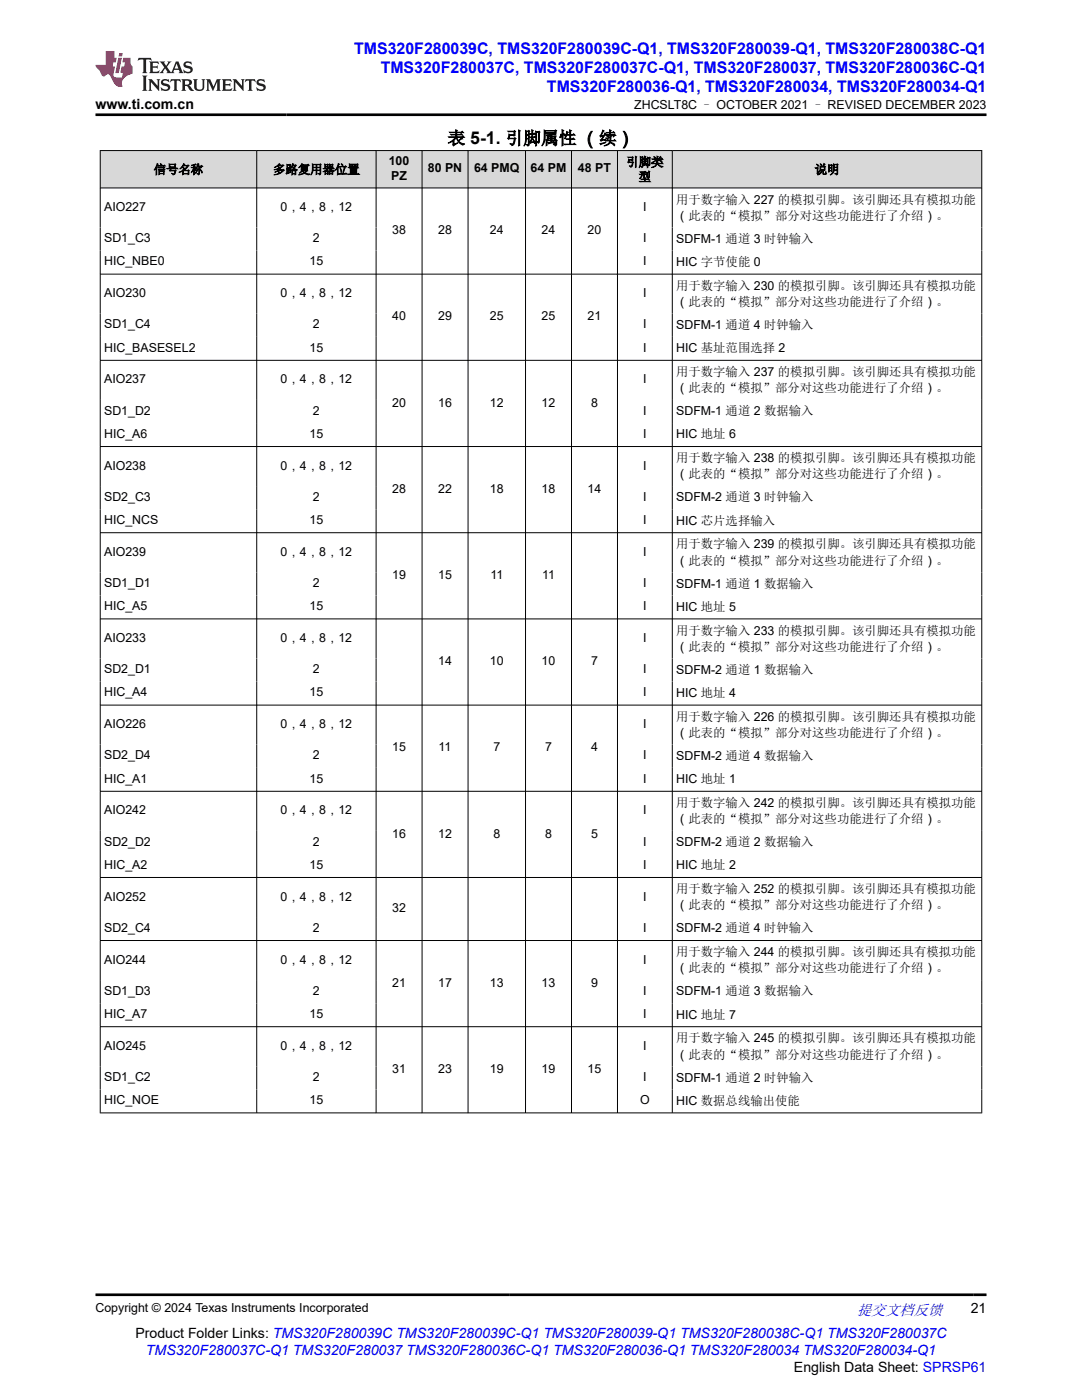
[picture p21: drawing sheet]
<svg xmlns="http://www.w3.org/2000/svg" width="216mm" height="279mm" viewBox="0 0 216 279" stroke-linecap="round" stroke-linejoin="round" font-family="sans-serif">
<defs><g id="words">
<text font-size="3.5" x="89.3" y="28.8">表 5-1. 引脚属性 （续）</text>
<g font-size="3.2" fill="#00f">
<text x="70.7" y="10.7">TMS320F280039C, TMS320F280039C-Q1, TMS320F280039-Q1, TMS320F280038C-Q1</text>
<text x="76" y="14.5">TMS320F280037C, TMS320F280037C-Q1, TMS320F280037, TMS320F280036C-Q1</text>
<text x="109.1" y="18.3">TMS320F280036-Q1, TMS320F280034, TMS320F280034-Q1</text>
</g>
<text font-size="3" fill="#00f" x="171" y="262.4">提交文档反馈</text>
<g font-size="2.8">
<text x="19.1" y="21.7">www.ti.com.cn</text>
<text x="193.7" y="262.1">21</text>
<text x="27" y="266.9">Product Folder Links: TMS320F280039C TMS320F280039C-Q1 TMS320F280039-Q1 TMS320F280038C-Q1 TMS320F280037C</text>
<text x="158.4" y="273.7">English Data Sheet: SPRSP61</text>
</g>
<text font-size="2.8" fill="#00f" x="29.1" y="270.3">TMS320F280037C-Q1 TMS320F280037 TMS320F280036C-Q1 TMS320F280036-Q1 TMS320F280034 TMS320F280034-Q1</text>
<g font-size="2.5">
<text x="126.5" y="21.8">ZHCSLT8C – OCTOBER 2021 – REVISED DECEMBER 2023</text>
<text x="30.7" y="34.7">信号名称</text>
<text x="54.5" y="34.7">多路复用器位置</text>
<text x="77.6" y="32.9">100</text>
<text x="78.1" y="35.9">PZ</text>
<text x="85.4" y="34.4">80 PN</text>
<text x="94.6" y="34.4">64 PMQ</text>
<text x="105.9" y="34.4">64 PM</text>
<text x="115.3" y="34.4">48 PT</text>
<text x="125" y="33.2">引脚类</text>
<text x="162.6" y="34.7">说明</text>
<text x="127.4" y="36.1">型</text>
<text x="134.9" y="40.6">用于数字输入 227 的模拟引脚。该引脚还具有模拟功能</text>
<text x="20.8" y="42.1">AIO227</text>
<text x="56" y="42.1">0，4，8，12</text>
<text x="78.3" y="46.8">38</text>
<text x="87.4" y="46.8">28</text>
<text x="97.8" y="46.8">24</text>
<text x="108.1" y="46.8">24</text>
<text x="117.2" y="46.8">20</text>
<text x="128.3" y="42.1">I</text>
<text x="134.9" y="43.9">（此表的“模拟”部分对这些功能进行了介绍）。</text>
<text x="20.8" y="48.4">SD1_C3</text>
<text x="20.8" y="53">HIC_NBE0</text>
<text x="61.8" y="53">15</text>
<text x="62.4" y="48.4">2</text>
<text x="128.3" y="48.4">I</text>
<text x="128.3" y="53">I</text>
<text x="134.9" y="48.5">SDFM-1 通道 3 时钟输入</text>
<text x="134.9" y="53.1">HIC 字节使能 0</text>
<text x="20.8" y="59.3">AIO230</text>
<text x="56" y="59.3">0，4，8，12</text>
<text x="128.3" y="59.3">I</text>
<text x="134.9" y="57.8">用于数字输入 230 的模拟引脚。该引脚还具有模拟功能</text>
<text x="20.8" y="65.6">SD1_C4</text>
<text x="62.4" y="65.6">2</text>
<text x="78.3" y="64">40</text>
<text x="87.4" y="64">29</text>
<text x="97.8" y="64">25</text>
<text x="108.1" y="64">25</text>
<text x="117.2" y="64">21</text>
<text x="128.3" y="65.6">I</text>
<text x="134.9" y="61.1">（此表的“模拟”部分对这些功能进行了介绍）。</text>
<text x="134.9" y="65.7">SDFM-1 通道 4 时钟输入</text>
<text x="20.8" y="70.2">HIC_BASESEL2</text>
<text x="61.8" y="70.2">15</text>
<text x="128.3" y="70.2">I</text>
<text x="134.9" y="70.3">HIC 基址范围选择 2</text>
<text x="20.8" y="76.5">AIO237</text>
<text x="56" y="76.5">0，4，8，12</text>
<text x="128.3" y="76.5">I</text>
<text x="134.9" y="75">用于数字输入 237 的模拟引脚。该引脚还具有模拟功能</text>
<text x="20.8" y="82.8">SD1_D2</text>
<text x="62.4" y="82.8">2</text>
<text x="78.3" y="81.2">20</text>
<text x="87.4" y="81.2">16</text>
<text x="97.8" y="81.2">12</text>
<text x="108.1" y="81.2">12</text>
<text x="117.9" y="81.2">8</text>
<text x="128.3" y="82.8">I</text>
<text x="134.9" y="78.3">（此表的“模拟”部分对这些功能进行了介绍）。</text>
<text x="134.9" y="82.9">SDFM-1 通道 2 数据输入</text>
<text x="20.8" y="87.4">HIC_A6</text>
<text x="61.8" y="87.4">15</text>
<text x="128.3" y="87.4">I</text>
<text x="134.9" y="87.5">HIC 地址 6</text>
<text x="20.8" y="93.7">AIO238</text>
<text x="56" y="93.7">0，4，8，12</text>
<text x="128.3" y="93.7">I</text>
<text x="134.9" y="92.3">用于数字输入 238 的模拟引脚。该引脚还具有模拟功能</text>
<text x="134.9" y="95.5">（此表的“模拟”部分对这些功能进行了介绍）。</text>
<text x="20.8" y="100">SD2_C3</text>
<text x="62.4" y="100">2</text>
<text x="78.3" y="98.4">28</text>
<text x="87.4" y="98.4">22</text>
<text x="97.8" y="98.4">18</text>
<text x="108.1" y="98.4">18</text>
<text x="117.2" y="98.4">14</text>
<text x="128.3" y="100">I</text>
<text x="134.9" y="100.1">SDFM-2 通道 3 时钟输入</text>
<text x="20.8" y="104.6">HIC_NCS</text>
<text x="61.8" y="104.6">15</text>
<text x="128.3" y="104.6">I</text>
<text x="134.9" y="104.7">HIC 芯片选择输入</text>
<text x="20.8" y="110.9">AIO239</text>
<text x="56" y="110.9">0，4，8，12</text>
<text x="128.3" y="110.9">I</text>
<text x="134.9" y="109.5">用于数字输入 239 的模拟引脚。该引脚还具有模拟功能</text>
<text x="134.9" y="112.7">（此表的“模拟”部分对这些功能进行了介绍）。</text>
<text x="20.8" y="117.2">SD1_D1</text>
<text x="62.4" y="117.2">2</text>
<text x="78.3" y="115.6">19</text>
<text x="87.4" y="115.6">15</text>
<text x="97.8" y="115.6">11</text>
<text x="108.2" y="115.6">11</text>
<text x="128.3" y="117.2">I</text>
<text x="134.9" y="117.3">SDFM-1 通道 1 数据输入</text>
<text x="20.8" y="121.8">HIC_A5</text>
<text x="61.8" y="121.8">15</text>
<text x="128.3" y="121.8">I</text>
<text x="134.9" y="121.9">HIC 地址 5</text>
<text x="20.8" y="128.1">AIO233</text>
<text x="56" y="128.1">0，4，8，12</text>
<text x="128.3" y="128.1">I</text>
<text x="134.9" y="126.7">用于数字输入 233 的模拟引脚。该引脚还具有模拟功能</text>
<text x="134.9" y="129.9">（此表的“模拟”部分对这些功能进行了介绍）。</text>
<text x="20.8" y="134.4">SD2_D1</text>
<text x="62.4" y="134.4">2</text>
<text x="87.4" y="132.8">14</text>
<text x="97.8" y="132.8">10</text>
<text x="108.1" y="132.8">10</text>
<text x="117.9" y="132.8">7</text>
<text x="128.3" y="134.4">I</text>
<text x="134.9" y="134.5">SDFM-2 通道 1 数据输入</text>
<text x="20.8" y="139">HIC_A4</text>
<text x="61.8" y="139">15</text>
<text x="128.3" y="139">I</text>
<text x="134.9" y="139.1">HIC 地址 4</text>
<text x="134.9" y="143.9">用于数字输入 226 的模拟引脚。该引脚还具有模拟功能</text>
<text x="20.8" y="145.3">AIO226</text>
<text x="56" y="145.3">0，4，8，12</text>
<text x="78.3" y="150">15</text>
<text x="87.5" y="150">11</text>
<text x="98.4" y="150">7</text>
<text x="108.8" y="150">7</text>
<text x="117.9" y="150">4</text>
<text x="128.3" y="145.3">I</text>
<text x="134.9" y="147.1">（此表的“模拟”部分对这些功能进行了介绍）。</text>
<text x="20.8" y="151.6">SD2_D4</text>
<text x="62.4" y="151.6">2</text>
<text x="128.3" y="151.6">I</text>
<text x="134.9" y="151.7">SDFM-2 通道 4 数据输入</text>
<text x="20.8" y="156.2">HIC_A1</text>
<text x="61.8" y="156.2">15</text>
<text x="128.3" y="156.2">I</text>
<text x="134.9" y="156.3">HIC 地址 1</text>
<text x="134.9" y="161.1">用于数字输入 242 的模拟引脚。该引脚还具有模拟功能</text>
<text x="20.8" y="162.5">AIO242</text>
<text x="56" y="162.5">0，4，8，12</text>
<text x="78.3" y="167.2">16</text>
<text x="87.4" y="167.2">12</text>
<text x="98.4" y="167.2">8</text>
<text x="108.8" y="167.2">8</text>
<text x="117.9" y="167.2">5</text>
<text x="128.3" y="162.5">I</text>
<text x="134.9" y="164.3">（此表的“模拟”部分对这些功能进行了介绍）。</text>
<text x="20.8" y="168.8">SD2_D2</text>
<text x="20.8" y="173.4">HIC_A2</text>
<text x="61.8" y="173.4">15</text>
<text x="62.4" y="168.8">2</text>
<text x="128.3" y="168.8">I</text>
<text x="128.3" y="173.4">I</text>
<text x="134.9" y="168.9">SDFM-2 通道 2 数据输入</text>
<text x="134.9" y="173.5">HIC 地址 2</text>
<text x="20.8" y="179.7">AIO252</text>
<text x="56" y="179.7">0，4，8，12</text>
<text x="128.3" y="179.7">I</text>
<text x="134.9" y="178.3">用于数字输入 252 的模拟引脚。该引脚还具有模拟功能</text>
<text x="20.8" y="186">SD2_C4</text>
<text x="62.4" y="186">2</text>
<text x="78.3" y="182">32</text>
<text x="128.3" y="186">I</text>
<text x="134.9" y="181.5">（此表的“模拟”部分对这些功能进行了介绍）。</text>
<text x="134.9" y="186.1">SDFM-2 通道 4 时钟输入</text>
<text x="134.9" y="190.8">用于数字输入 244 的模拟引脚。该引脚还具有模拟功能</text>
<text x="20.8" y="192.3">AIO244</text>
<text x="56" y="192.3">0，4，8，12</text>
<text x="78.3" y="196.9">21</text>
<text x="87.4" y="196.9">17</text>
<text x="97.8" y="196.9">13</text>
<text x="108.1" y="196.9">13</text>
<text x="117.9" y="196.9">9</text>
<text x="128.3" y="192.3">I</text>
<text x="134.9" y="194">（此表的“模拟”部分对这些功能进行了介绍）。</text>
<text x="20.8" y="198.5">SD1_D3</text>
<text x="20.8" y="203.2">HIC_A7</text>
<text x="61.8" y="203.2">15</text>
<text x="62.4" y="198.5">2</text>
<text x="128.3" y="198.5">I</text>
<text x="128.3" y="203.2">I</text>
<text x="134.9" y="198.7">SDFM-1 通道 3 数据输入</text>
<text x="134.9" y="203.3">HIC 地址 7</text>
<text x="20.8" y="209.5">AIO245</text>
<text x="56" y="209.5">0，4，8，12</text>
<text x="128.3" y="209.5">I</text>
<text x="134.9" y="208">用于数字输入 245 的模拟引脚。该引脚还具有模拟功能</text>
<text x="20.8" y="215.7">SD1_C2</text>
<text x="62.4" y="215.7">2</text>
<text x="78.3" y="214.1">31</text>
<text x="87.4" y="214.1">23</text>
<text x="97.8" y="214.1">19</text>
<text x="108.1" y="214.1">19</text>
<text x="117.2" y="214.1">15</text>
<text x="128.3" y="215.7">I</text>
<text x="134.9" y="211.2">（此表的“模拟”部分对这些功能进行了介绍）。</text>
<text x="134.9" y="215.9">SDFM-1 通道 2 时钟输入</text>
<text x="20.8" y="220.4">HIC_NOE</text>
<text x="61.8" y="220.4">15</text>
<text x="127.7" y="220.4">O</text>
<text x="134.9" y="220.5">HIC 数据总线输出使能</text>
<text x="19.1" y="261.8">Copyright © 2024 Texas Instruments Incorporated</text>
</g>
</g></defs>
<g fill="#d8d8d8">
<path d="M20 30h175.9v7.5h-175.9z" fill-rule="evenodd"/>
<path d="M20.1 30.1h31.1v7.3h-31.1z" fill-rule="evenodd"/>
<path d="M51.3 30.1h23.7v7.3h-23.7z" fill-rule="evenodd"/>
<path d="M75.1 30.1h9.1v7.3h-9.1z" fill-rule="evenodd"/>
<path d="M84.3 30.1h9v7.3h-9z" fill-rule="evenodd"/>
<path d="M93.5 30.1h11.3v7.3h-11.3z" fill-rule="evenodd"/>
<path d="M104.9 30.1h9.1v7.3h-9.1z" fill-rule="evenodd"/>
<path d="M114.1 30.1h9v7.3h-9z" fill-rule="evenodd"/>
<path d="M123.3 30.1h10.8v7.3h-10.8z" fill-rule="evenodd"/>
<path d="M134.2 30.1h61.6v7.3h-61.6z" fill-rule="evenodd"/>
</g>
<g fill="none" stroke="#000" stroke-width=".2">
<path d="M19.9 30h176.1M19.9 37.5h176.1M20 30v192.2M51.2 30v192.2M75 30v192.2M84.2 30v192.2M93.4 30v192.2M104.9 30v192.2M114 30v192.2M123.2 30v192.2M134.1 30v192.2M195.9 30v192.2"/>
<path d="M19.9 54.7h176.1M19.9 71.9h176.1M19.9 89.1h176.1M19.9 106.3h176.1M19.9 123.5h176.1M19.9 140.7h176.1M19.9 157.9h176.1M19.9 175.1h176.1M19.9 187.7h176.1M19.9 204.9h176.1M19.9 222.1h176.1"/>
</g>
<path d="M27.7 11.6l-.2 .5 .5-.2h.6v.1v2.2l-.2 .4h1l-.2-.4v-2.2v-.1h.5l.5 .2-.1-.5zM29.8 12.3l.2 .4v1.5l-.2 .4h1.9l.1-.6a1.08 1.08 0 0 1-1.3 .2v-.7h.6l.4 .2v-.7l-.4 .2h-.6v-.5l.2-.2a1 1 0 0 1 1 .3l-.1-.5zM31.8 12.3l1 1.1-1 1.2h.9l-.2-.2 .4-.8 .5 .8-.2 .2h1.6l-.2-.2 .1-.5h1l.1 .5-.1 .2h.9l-.2-.3-.8-2h-.5l-1 2.2-.8-1.1 .9-1.1h-.8l.2 .2-.5 .6-.3-.6 .1-.2zM35.2 12.7l.4 1h-.8zM36.8 12.4a.65 .65 0 0 0-.2 .7 .65 .65 0 0 0 .6 .5l.7 .1 .1 .3a.79 .79 0 0 1-.7 .4 .79 .79 0 0 1-.7-.5l.1 .7 .2-.1a.93 .93 0 0 0 1.1 .1 .93 .93 0 0 0 .4-1 1.46 1.46 0 0 0-1.2-.6l-.1-.3a1.09 1.09 0 0 1 1.2 .2l-.2-.6-.1 .1-.6-.2zM28.4 15.1l.2 .4v2.2l-.2 .4h1l-.2-.4v-2.2l.2-.4zM29.6 15.8l.2 .4v1.5l-.2 .4h.8l-.3-.4v-1.3l1.7 1.8v-2l.2-.4h-.8l.2 .2 .1 1.1-1.2-1.3zM32.3 15.9a.65 .65 0 0 0-.2 .8 .65 .65 0 0 0 .7 .4l.6 .2 .1 .2a.79 .79 0 0 1-.7 .4 .79 .79 0 0 1-.7-.5l.1 .7 .2-.1a.93 .93 0 0 0 1.1 .1 .93 .93 0 0 0 .4-.9 1.46 1.46 0 0 0-1.2-.6l-.1-.4a1.09 1.09 0 0 1 1.2 .2l-.2-.6-.1 .1-.6-.1zM34.1 15.8l-.1 .6a.63 .63 0 0 1 .7-.3l.1 1.6-.3 .4h1l-.2-.4v-1.6a.66 .66 0 0 1 .8 .3l-.1-.6zM36.2 15.8l.2 .4v1.5l-.2 .4h.9l-.2-.2v-.7h.5l.1 .2a.79 .79 0 0 0 1.2 .6l-1-.9a.61 .61 0 0 0 .6-.6 .61 .61 0 0 0-.5-.7zM36.9 16.1h.2a.47 .47 0 0 1 .5 .1 .47 .47 0 0 1 .1 .5l-.2 .1-.6 .1zM38.5 15.8l.2 .2a2.27 2.27 0 0 0 .4 2 1.04 1.04 0 0 0 1.7-.7v-1.3l.2-.2h-.8l.2 .4v1.1a.6 .6 0 0 1-.6 .6 .6 .6 0 0 1-.6-.6v-1.1l.3-.4zM41.1 15.8l.2 .4v1.5l-.2 .4h.7l-.2-.4v-1.4l.9 1.9 .8-1.9v1.4l-.2 .4h1l-.3-.4v-1.5l.3-.4h-.8l-.7 1.5-.7-1.5zM44.3 15.8l.2 .4v1.5l-.2 .4h1.9l.1-.6a1.09 1.09 0 0 1-1.3 .2v-.7h.6l.4 .2v-.6l-.4 .2h-.6v-.6l.2-.1a1.01 1.01 0 0 1 1 .3l-.1-.6zM46.4 15.8l.3 .4v1.5l-.3 .4h.8l-.2-.4v-1.3l1.6 1.8v-2l.2-.4h-.7l.2 .2v1.1l-1.2-1.3zM49 15.8l-.1 .6a.63 .63 0 0 1 .8-.3v1.6l-.3 .4h1l-.2-.4v-1.6a.66 .66 0 0 1 .8 .3l-.1-.6zM51.4 15.9a.65 .65 0 0 0-.2 .8 .65 .65 0 0 0 .6 .4l.6 .2 .2 .2a.79 .79 0 0 1-.8 .4 .79 .79 0 0 1-.6-.5l.1 .7 .2-.1a.93 .93 0 0 0 1 .1 .93 .93 0 0 0 .5-.9 1.46 1.46 0 0 0-1.3-.6l-.1-.4a1.09 1.09 0 0 1 1.3 .2l-.2-.6-.2 .1-.5-.1z" fill="#231f20"/>
<path d="M21.1 10.2v2.8h-2.1l.1 .3 .9 1a.95 .95 0 0 0 .9 .9 .59 .59 0 0 1 .6-.4 .59 .59 0 0 1 .5 .4l.4 .7a1.59 1.59 0 0 0 2.1 1.4 1.61 1.61 0 0 1 1-2.3l1-.3-.1-1.5a1.59 1.59 0 0 1-.4-1.7h-1.4l-.2 .9h.5l-.1 .9h-.5l-.2 1v.2l.4 .1-.2 .9h-.6a.73 .73 0 0 1-1.1-.7l.3-1.5h-.5l.2-.9h.5l.2-.9h-.5v-1.3zM23.6 11.5l-.6 3.1h.7l.6-3.1zM23.8 10.6l-.1 .6h.7l.1-.6z" fill="#ed1c24"/>
<path d="M19.1 22.9h177.8M19.1 258.4h177.8" fill="none" stroke="#000" stroke-width=".53"/>
<use href="#words"/>
</svg>
